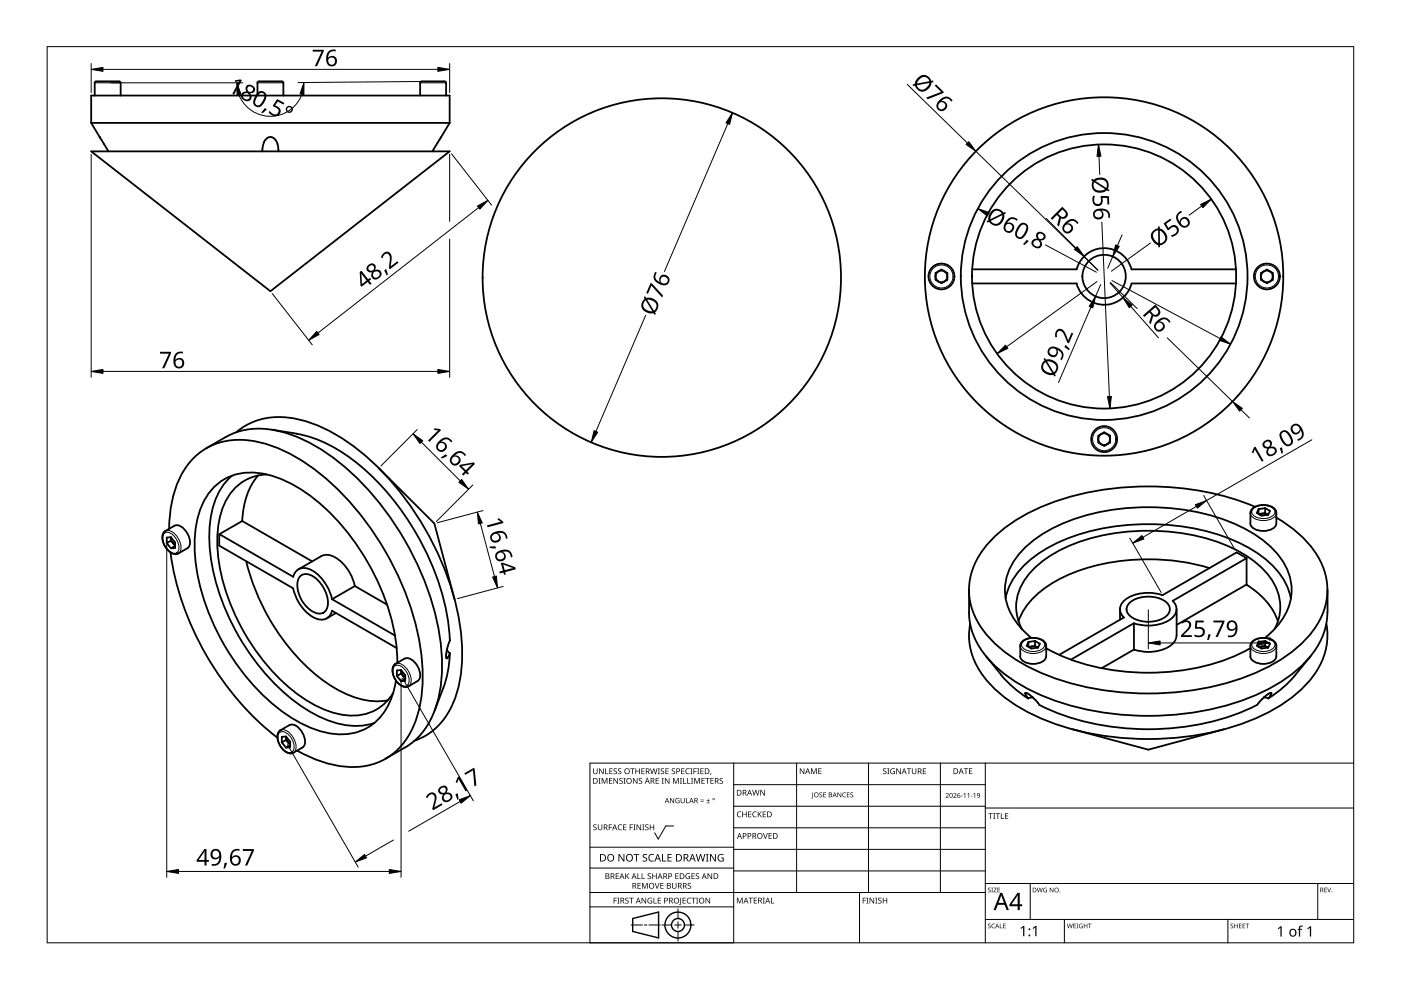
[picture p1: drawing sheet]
<svg xmlns="http://www.w3.org/2000/svg" width="297mm" height="210mm" viewBox="0 0 297 210" stroke-linecap="round" stroke-linejoin="round" font-family="sans-serif">
<g fill="none" stroke="#000" stroke-width=".38">
<path d="M20.1 17.6v2.7M20.4 17.3l-.3 .3M20.4 17.3h4.9l.3 .3M25.6 17.6v2.7M54.6 17.6l.3-.3h4.9l.3 .3M54.6 17.6v2.7M60.1 17.6v2.7M89.1 17.6l.3-.3h4.9l.3 .3M89.1 17.6v2.7M94.6 17.6v2.7M19.3 26.1v-5.8h76v5.8M19.3 26.1h76"/>
<path d="M19.3 32.1h76l-38 29.6zM19.3 26.1l1.8 3M21.1 29.1h.1M21.1 29.1l1.9 3M59 32.1a2.65 2.65 0 0 0-1.5-3 1.96 1.96 0 0 0-1.8 2.1l-.1 .9M95.3 26.1l-3.6 6M198.4 57.9l1.2-.7 1.3 .7v1.4l-1.3 .7-1.2-.7zM228.3 57.1a6 6 0 0 1 5.8-4.5 6 6 0 0 1 5.8 4.5M228.3 57.1h-22.2M262.1 57.1h-22.2M267.4 57.9l1.2-.7 1.3 .7v1.4l-1.3 .7-1.2-.7zM206.1 60.1h22.2"/>
<path d="M262.1 60.1h-22.2a6 6 0 0 1-5.8 4.5 6 6 0 0 1-5.8-4.5M47.8 92.7a16.2 16.2 0 0 1 13.5-.7 42.8 42.8 0 0 1 18.3 13.6 60.3 60.3 0 0 1 14.1 33.3 25.4 25.4 0 0 1-3.2 15 13.7 13.7 0 0 1-4.6 4.6l-4.1 2.3M47.9 92.7l-4.1 2.3M50.1 91.7a13.9 13.9 0 0 1 11.8-3.1 33.1 33.1 0 0 1 16.7 9 62.1 62.1 0 0 1 19.1 36.6 28.6 28.6 0 0 1-2 15.8 13.1 13.1 0 0 1-7.9 7.1M57.7 91.1l5.2 .8M62.8 92a30.3 30.3 0 0 1 15.1 8 55.3 55.3 0 0 1 17.4 34.3l.1 1.5M80.3 99.2l11.8 11.8 4.3 16.1M232.9 92.4l1.2-.7 1.3 .7v1.4l-1.3 .7-1.2-.7zM35.4 115.2v-1.2l.8-.1 .9 1.1v1.2l-.9 .1M35.4 115.2l.8 1.1M35.9 112.1a21.8 21.8 0 0 1 4.9-14.8 13.8 13.8 0 0 1 12.7-3.8 33.1 33.1 0 0 1 16.7 8.9 62.1 62.1 0 0 1 19.2 36.6 28.6 28.6 0 0 1-2.1 15.8 13.7 13.7 0 0 1-15.5 7.6 27.3 27.3 0 0 1-8.8-3.3M36.2 117.2a61.6 61.6 0 0 0 22.6 39.2"/>
<path d="M36.2 117.1v.1M36.2 117.2l.9 .3 .7-.2M36.3 114.6l.8 1.1M36.3 114.6v-.6a1.8 1.8 0 0 0 .8 1.6M36.3 114.6l-.9 .6M37 111.5a2.39 2.39 0 0 1 2.7 1.6 2.37 2.37 0 0 1 0 3.2M37 111.5l-1.9 1.1a2.26 2.26 0 0 0-.2 3.1l.6 .8 .7 .6M37.1 115.7l-.9 .6M39.7 116.2l-1.9 1.1M46.5 113.3v2.4M46.5 115.7l15.7 9.1M49.2 100.9a15.6 15.6 0 0 0-4.8 11.3 44.3 44.3 0 0 0 8.8 26.8 38.6 38.6 0 0 0 15.6 13.4 14.9 14.9 0 0 0 10.6 .9"/>
<path d="M52.2 119a45.7 45.7 0 0 0 17.1 25.8 18.7 18.7 0 0 0 11.6 3.9l1.3-.2M54.7 100.8a15.5 15.5 0 0 0-3.3 9.7M56.5 100.6a10 10 0 0 0-9.1 6.7 24.7 24.7 0 0 0-.5 14.3 45.3 45.3 0 0 0 16.6 25.9 19 19 0 0 0 12.4 4.2 9.7 9.7 0 0 0 7.4-4.7M66.2 119l-14.8-8.5-4.9 2.8 15.7 9M264.3 118.4l-2.1-1.2-15.7 9M264.3 118.4l-15.7 9a2.4 2.4 0 0 1-.6 4 9.5 9.5 0 0 1-7.6 .8M264.3 118.4v5.5l-14.8 8.6M266.1 107.5a3.5 3.5 0 0 1 4.4 .9l.1 2.6a2.44 2.44 0 0 1-2.8 1.6 2.48 2.48 0 0 1-2.7-1.6M266.1 107.5l-.7 .5-.3 .5v2.5M266.1 107.5a61.3 61.3 0 0 0-45.5 .1 28.6 28.6 0 0 0-12.7 9.7 13.7 13.7 0 0 0 1.1 17 33.3 33.3 0 0 0 16.1 10 61.8 61.8 0 0 0 41.2-1.7 28.6 28.6 0 0 0 12.7-9.7 13.8 13.8 0 0 0-1.2-17.2 26.6 26.6 0 0 0-7.2-6M266.8 107.9v1.1M267 109.1a1.78 1.78 0 0 1 1.7 0"/>
<path d="M268.2 108.8l.5 .3M268.2 107.7l1.1 .6-.4 .8-1.4 .2-1-.5 .3-.9M268.2 108.8l-1.3 .2M268.2 107.7v1.1M268.2 107.7l-1.4 .2M268.7 109.1h.1M62.1 124.8a9.3 9.3 0 0 0 5.3 6.5 2.3 2.3 0 0 0 3-1.8l13.7 7.9M62.1 122.3a2.43 2.43 0 0 1 3.8-1.5 9.8 9.8 0 0 1 4.5 6.3M63.3 120.7l4.8-2.8a3.7 3.7 0 0 1 4.1 1.1 9.8 9.8 0 0 1 3 5.3M63.6 122.3a2.37 2.37 0 0 1 3.3 .3 7 7 0 0 1 2.6 5.9 1.91 1.91 0 0 1-1.2 1.6 1.91 1.91 0 0 1-2-.4 6.5 6.5 0 0 1-3-6.9zM70.4 127l13.4 7.8M71.2 130l-1.9 1.1"/>
<path d="M75.2 124.3l-4.8 2.7M75.2 124.3l6.9 3.9M94.7 137.8l.7 .7a23.1 23.1 0 0 1-1.4 7.4l-1.9 4.8M95.4 135.8l-.6 1.8a2.62 2.62 0 0 0 0 2l.6-1.1M95.4 135.7v.1M205.7 132.3a13.4 13.4 0 0 0 3.3 11.7 33.2 33.2 0 0 0 16.1 9.9 61.9 61.9 0 0 0 41.2-1.6 28.5 28.5 0 0 0 12.7-9.7 13.8 13.8 0 0 0 2.2-10.3M209.1 139.1l3.2 4.1M213.2 126.9a15.6 15.6 0 0 1 7.5-9.8 43.7 43.7 0 0 1 25.2-5.9 40 40 0 0 1 21.8 6.9 14.8 14.8 0 0 1 6 8.8M216.3 139.2a2.53 2.53 0 0 0 2.7 1.6 2.42 2.42 0 0 0 2.8-1.6M216.7 133.4a10 10 0 0 1 1.2-11.3 24.6 24.6 0 0 1 12.1-7.6 45.9 45.9 0 0 1 30.7 1.4 18.8 18.8 0 0 1 9.9 8.7 9.7 9.7 0 0 1-.4 8.8M218 136.1v1M218.2 137.3a1.77 1.77 0 0 1 1.8 0"/>
<path d="M218.7 135.3a13.6 13.6 0 0 1-5.6-10.2 13.5 13.5 0 0 1 5.8-10.4 37.8 37.8 0 0 1 19.6-6.9 45.9 45.9 0 0 1 26.5 4.9 17.1 17.1 0 0 1 8.5 9.6 11.9 11.9 0 0 1-4.3 12.1l-1 .9M218.7 135.3a2.56 2.56 0 0 1 3.1 1.7v2.2M218.7 135.3a2.31 2.31 0 0 0-2.4 1.6v2.3M219.4 137l.6 .3M219.4 135.9l1.1 .6-.4 .8-1.4 .2-1-.6 .3-.8M219.4 137l-1.3 .2M219.4 135.9v1.1M219.4 135.9l-1.4 .2M221.8 137.4a47.3 47.3 0 0 0 29.6 4.6 39.7 39.7 0 0 0 13.7-4.6M237.5 129.2v2.2M238.3 130.9l-13.7 7.9M239.6 127.7a6.8 6.8 0 0 1 7.7 0 1.93 1.93 0 0 1-.6 3.3 6.5 6.5 0 0 1-7.5-.8 1.72 1.72 0 0 1 .4-2.5z"/>
<path d="M240.4 137.7v-5.6l-13.3 7.7M240.4 137.7l-6.8 4M246.5 126.2a8.9 8.9 0 0 0-8.2 1.2 2.31 2.31 0 0 0 0 3.6M249.5 129.2l-.1 5.6a3.6 3.6 0 0 1-2.9 2.9 9.7 9.7 0 0 1-6.1 0M256.5 120.5a45.4 45.4 0 0 0-30.9 1.8 18.7 18.7 0 0 0-9.2 8.2l-.5 1.2M264.3 124a15 15 0 0 1 6.6 7.7M266.8 136.1v1M267 137.3a1.77 1.77 0 0 1 1.8 0M268.2 135.2a2.32 2.32 0 0 1 2.4 1.8v2.2a2.48 2.48 0 0 1-2.8 1.6 2.5 2.5 0 0 1-2.7-1.6M268.2 135.2a2.59 2.59 0 0 0-3.1 1.7v2.3M268.2 137l.6 .3M268.2 135.9l1.1 .6-.4 .8-1.4 .2-1-.6 .3-.8"/>
<path d="M268.2 135.9v1.1M268.2 137l-1.3 .2M268.2 135.9l-1.4 .2M277.9 139.1l-3.3 4.1M281.5 125.1l-.1 4.7a16.1 16.1 0 0 1-6.1 12 42.9 42.9 0 0 1-20.9 9 60 60 0 0 1-35.9-4.4 25.5 25.5 0 0 1-11.4-10.3 13.6 13.6 0 0 1-1.7-6.3l.1-4.7M59.4 154.9a2.73 2.73 0 0 0 .3 3.7 2.08 2.08 0 0 0 2.5 1l1.9-1.1M59.5 154.8l-.1 .1M59.8 157.4l.8 1.1M59.8 157.4v-1.2h.8l.9 1.1v1.1l-.9 .1M60.7 156.2v.1a1.89 1.89 0 0 0 .8 1.5M60.7 156.9l-.9 .5M60.7 156.9l.8 1"/>
<path d="M60.7 156.2v.7M61.3 153.8a2.31 2.31 0 0 1 2.8 1.5 2.34 2.34 0 0 1 0 3.2M61.4 153.7l-2 1.2M61.5 158l-.9 .5M83.9 140.8l1.9-1.1a2.36 2.36 0 0 1 2.7 1.5 2.41 2.41 0 0 1 0 3.2M83.9 140.7a2.26 2.26 0 0 0-.2 3.2l.3 .4M84.1 143.3v-1.2h.9l.9 1.1v1.1l-.9 .1M84.1 143.3l.9 1.1M84.2 140.6a46.2 46.2 0 0 0-10.4-27.5 34.7 34.7 0 0 0-16-12.2 12 12 0 0 0-12.5 2.5 17.2 17.2 0 0 0-4 12.1 46.3 46.3 0 0 0 10.3 27.3 34.8 34.8 0 0 0 16.1 12.1 12.1 12.1 0 0 0 11.9-1.8 14.1 14.1 0 0 0 4.3-8.8l.5 .5M84.4 144.8h.1M85.1 142.2h.1M85 142.2a2.14 2.14 0 0 0 .9 1.5"/>
<path d="M85.1 142.8l.8 1.1M85.1 142.2v.6M85.1 142.8l-1 .5M85.9 143.9l-.9 .5M88.5 144.4l-1.9 1.1a1.89 1.89 0 0 1-2.2-.7M212.3 143.2a25.8 25.8 0 0 0 5.7 4.9l.9-.2M218 148.1l-.6-1a.16 .16 0 0 1 0-.2 .16 .16 0 0 1 .2 0l1.3 1 1.5 1.5M220.3 149.5a54.7 54.7 0 0 0 36.3 3.6l5.9-1.8 4-1.8M259.5 154.6l-16 4.3-16.1-4.3M268.9 148.1l.7-1.1a2.29 2.29 0 0 0-1.7 1l-1.4 1.4M274.6 143.2a23.4 23.4 0 0 1-5.7 4.9l-.9-.2"/>
<circle cx="140.3" cy="58.8" r="38"/>
<circle cx="199.6" cy="58.6" r="1.24"/>
<circle cx="199.6" cy="58.6" r="2.75"/>
<circle cx="234.1" cy="58.6" r="38"/>
<circle cx="234.1" cy="58.6" r="28"/>
<circle cx="234.1" cy="58.6" r="4.6"/>
<circle cx="234.1" cy="58.6" r="30.4"/>
<circle cx="268.6" cy="58.6" r="1.24"/>
<circle cx="268.6" cy="58.6" r="2.75"/>
<circle cx="234.1" cy="93.1" r="1.24"/>
<circle cx="234.1" cy="93.1" r="2.75"/>
</g>
<g fill="none" stroke="#000" stroke-width=".21">
<path d="M25.6 17.6h-5.5M60.1 17.6h-5.5M94.6 17.6h-5.5M34.7 113.2a1.5 1.5 0 0 1 2.4 .6 2.89 2.89 0 0 1 .6 3.2 1.2 1.2 0 0 1-1.9-.2 3.3 3.3 0 0 1-1.1-3.6zM35.1 112.6a2.39 2.39 0 0 1 2.7 1.6 2.38 2.38 0 0 1 0 3.2M265.1 108.8a1.92 1.92 0 0 0 2 1.5 3.3 3.3 0 0 0 3.4-1.1l.1-.4M265.7 107.8a3.7 3.7 0 0 1 4.3 0 1.16 1.16 0 0 1 .2 1.3 1.16 1.16 0 0 1-1.1 .7 3.3 3.3 0 0 1-3.6-.9l-.1-.3zM216.3 137a1.94 1.94 0 0 0 2 1.5 3.3 3.3 0 0 0 3.4-1.1l.1-.4M216.9 136a3.4 3.4 0 0 1 4.5 .3 1.23 1.23 0 0 1-1.1 1.6 3.2 3.2 0 0 1-3.6-.8l-.1-.4zM265.1 137a1.95 1.95 0 0 0 2 1.5 3.3 3.3 0 0 0 3.4-1.1l.1-.4M265.7 136a3.4 3.4 0 0 1 4.5 .3 1.23 1.23 0 0 1-1.1 1.6 3.2 3.2 0 0 1-3.6-.8l-.1-.4zM59.1 155.5a1.51 1.51 0 0 1 2.4 .6 2.93 2.93 0 0 1 .6 3.1 1.21 1.21 0 0 1-1.9-.2 3.3 3.3 0 0 1-1.1-3.5z"/>
<path d="M59.5 154.8a2.39 2.39 0 0 1 2.7 1.6 2.35 2.35 0 0 1 0 3.2M83.5 141.4a1.52 1.52 0 0 1 2.4 .6 2.92 2.92 0 0 1 .6 3.1 1.22 1.22 0 0 1-1.9-.2 3.2 3.2 0 0 1-1.1-3.5zM83.9 140.7a2.47 2.47 0 0 1 2.7 1.6 2.41 2.41 0 0 1 0 3.2v.1"/>
<circle cx="199.6" cy="58.6" r="2.45"/>
<circle cx="268.6" cy="58.6" r="2.45"/>
<circle cx="234.1" cy="93.1" r="2.45"/>
</g>
<path d="M10 9.9h277v190h-277z" fill="none" stroke="#000" stroke-width=".21"/>
<g fill="none" stroke="#000" stroke-width=".21">
<path d="M125.1 179.6h30.5M142.8 175.1h-1.6l-1.6 2.8-.8-1.3M155.6 166.4h53.3M155.6 161.8v38.1h-30.5v-38.1h161.9M168.9 161.8v27.4M184.1 161.8v27.4M199.4 161.8v27.4M208.9 170.9h-53.3M208.9 175.5h-53.3M208.9 161.8v38.1M287 171.3h-78.1M125.1 192.3h30.5"/>
<path d="M125.1 189.2h83.8M133.8 196.1h2.4M136.6 196.1h.6M140 196.1h-2.4M140.3 196.1h2.1M143.1 196.1h1.3M143.7 195.4v1.4M143.7 197.5v2M143.7 192.7v2M147.2 196.1h-2.1M155.6 180.1h53.3M155.6 184h-30.5"/>
<path d="M182.2 189.2v10.7M208.9 184.7h-53.3M218.4 187.3v7.6M225.7 194.9v5M260.3 194.9v5M279.4 187.3v7.6M287 194.9h-78.1M287 187.3h-78.1"/>
</g>
<g fill="#000">
<path d="M125.8 174.9l.5-.1h.2l-.1 .2a.25 .25 0 0 0-.3-.1 .25 .25 0 0 0 0 .4 .42 .42 0 0 1 .4 .5 .42 .42 0 0 1-.7 .2v-.1a.27 .27 0 0 0 .5 0 .27 .27 0 0 0-.1-.4l-.4-.2zM125.8 162.9h.1v.8a.32 .32 0 0 0 .3 .3 .32 .32 0 0 0 .3-.3v-.8h.2v.8a.47 .47 0 0 1-.5 .4 .47 .47 0 0 1-.4-.4zM126.9 165h.4l-.1 .1v1l.1 .1h-.4l.1-.1v-1zM126.8 174.8h.1v.8a.32 .32 0 0 0 .3 .3 .32 .32 0 0 0 .3-.3v-.8h.2v.8a.47 .47 0 0 1-.5 .4 .47 .47 0 0 1-.4-.4zM127 162.9h.2l.6 1v-1h.2v1.2h-.2l-.7-1 .1 1h-.2zM127.6 165h.2l.4 1 .4-1h.2v1.2h-.2v-1.1l-.4 1.1h-.1l-.4-1.1v1.1h-.1zM128.3 162.9h.2v1.1h.5v.1h-.7zM129.1 174.8h.7v.1h-.6v.5h.5v.1h-.5v.5h-.1zM129.1 165h.7v.1h-.5v.4h.5v.1h-.5v.4h.5v.2h-.7zM129.2 162.9h.7v.1h-.5v.4h.4v.2h-.4v.4h.5v.1h-.7zM130.1 163l.5-.1 .2 .1v.1a.25 .25 0 0 0-.4-.1 .25 .25 0 0 0 0 .4 .42 .42 0 0 1 .4 .5 .42 .42 0 0 1-.7 .2v-.1a.27 .27 0 0 0 .5 0 .27 .27 0 0 0-.1-.4l-.4-.2zM130.1 165h.1l.7 1v-1h.1v1.2h-.2l-.6-1v1h-.1z"/>
<path d="M131.1 175l.5-.2 .3 .1-.1 .1a.49 .49 0 0 0-.7 .4 .49 .49 0 0 0 .8 .4 .57 .57 0 0 1-.8 0 .57 .57 0 0 1 0-.8zM131.1 163l.4-.1 .2 .1v.1a.25 .25 0 0 0-.4-.1 .25 .25 0 0 0 0 .4 .42 .42 0 0 1 .4 .5 .42 .42 0 0 1-.6 .2v-.1a.27 .27 0 0 0 .4 0 .27 .27 0 0 0-.1-.4l-.3-.2zM131.4 165.1l.4-.2 .2 .1v.1a.25 .25 0 0 0-.4-.1 .25 .25 0 0 0 0 .4l.4 .2v.4l-.4 .2-.3-.1 .1-.1a.27 .27 0 0 0 .4 .1 .27 .27 0 0 0-.1-.4l-.4-.3zM132.2 165h.4l-.1 .1v1l.1 .1h-.4l.1-.1v-1zM132.1 174.8h.7v.1h-.5v.4h.5v.1h-.5v.5h.5v.1h-.7zM133.5 174.8h.7v.1h-.5v.5h.5v.1h-.5v.5h-.2zM133.6 162.9h.9v.1h-.3v1.1h-.2v-1.1h-.4zM134.3 174.8h.4l-.1 .1v1l.1 .1h-.4l.1-.1v-1zM134.2 165h.2l.6 1v-1h.2v1.2h-.2l-.7-1v1h-.1zM134.7 162.9h.2v.5h.6v-.5h.2v1.2h-.2v-.5h-.6v.5h-.2zM135 174.8h.1l.7 1v-1h.1v1.2h-.2l-.6-1v1h-.1zM135.5 165.1l.4-.2 .2 .1v.1a.25 .25 0 0 0-.4-.1 .25 .25 0 0 0 0 .4l.4 .2v.4l-.4 .2-.3-.1 .1-.1a.27 .27 0 0 0 .4 .1 .27 .27 0 0 0-.1-.4l-.3-.3z"/>
<path d="M136.2 174.8h.4l-.1 .1v1l.1 .1h-.4l.1-.1v-1zM136 162.9h.7v.1h-.6v.4h.5v.2h-.5v.4h.6v.1h-.7zM136.8 174.9l.4-.1h.3l-.1 .2a.25 .25 0 0 0-.3-.1 .25 .25 0 0 0 0 .4 .42 .42 0 0 1 .4 .5 .42 .42 0 0 1-.7 .2v-.1a.27 .27 0 0 0 .5 0 .27 .27 0 0 0-.1-.4l-.4-.2zM137.8 174.8h.1v.5h.6v-.5h.2v1.2h-.2v-.6h-.6v.6h-.1zM137.8 162.9h.2l.3 1 .2-1h.2l.3 1 .2-1h.2l-.3 1.2h-.2l-.3-1-.3 1h-.1zM139 165h.7v.1h-.5v.4h.5v.1h-.5v.4h.5v.2h-.7zM139.5 162.9h.4l-.1 .1v1l.1 .1h-.4l.1-.1v-1zM140.3 165h.4l-.1 .1v1l.1 .1h-.4l.1-.1v-1zM140.1 163l.5-.1 .2 .1v.1a.25 .25 0 0 0-.4-.1 .25 .25 0 0 0 0 .4 .42 .42 0 0 1 .4 .5 .42 .42 0 0 1-.7 .2l.1-.1a.27 .27 0 0 0 .4 0 .27 .27 0 0 0-.1-.4l-.4-.2zM141.1 162.9h.7v.1h-.6v.4h.5v.2h-.5v.4h.6v.1h-.7zM141 165h.1l.7 1v-1h.1v1.2h-.1l-.7-1v1h-.1zM142.1 169.2h.1l.6 .9v-.9h.1v1.1h-.1l-.6-.9v.9h-.1z"/>
<path d="M142.5 163l.4-.1 .2 .1v.1a.25 .25 0 0 0-.4-.1 .25 .25 0 0 0 0 .4 .42 .42 0 0 1 .4 .5 .42 .42 0 0 1-.6 .2v-.1a.27 .27 0 0 0 .4 0 .27 .27 0 0 0-.1-.4l-.4-.2zM142.7 165h.2l.4 1 .4-1h.2v1.2h-.1v-1.1l-.4 1.1h-.2l-.4-1.1v1.1h-.1zM143.3 169.3l.5-.1 .3 .1-.1 .1a.45 .45 0 0 0-.7 .3 .45 .45 0 0 0 .6 .5v-.4h-.2v-.1h.4v.6a.6 .6 0 0 1-.8-.2 .6 .6 0 0 1 0-.8zM144.2 165h.4l-.2 .1v1l.2 .1h-.4l.1-.1v-1zM144.8 165h.2v1h.5v.2h-.7zM144.4 162.9h.7v.1h-.5v.4h.5v.2h-.5v.4h.5v.1h-.7zM144.3 169.2h.2v.7a.28 .28 0 0 0 .2 .3 .28 .28 0 0 0 .3-.3v-.7h.2v.7a.42 .42 0 0 1-.5 .4 .42 .42 0 0 1-.4-.4zM145.5 169.2h.1v1h.5v.1h-.6zM145.7 165h.2v1h.5v.2h-.7zM145.5 163.1l.3-.2 .4 .1v.1l-.3-.1a.49 .49 0 0 0-.4 .7 .49 .49 0 0 0 .7 .3 .57 .57 0 0 1-.8-.1 .57 .57 0 0 1 0-.8zM146.4 162.9h.4l-.1 .1v1l.1 .1h-.4l.1-.1v-1zM146.5 165h.5l-.2 .1v1l.2 .1h-.5l.2-.1v-1z"/>
<path d="M147 162.9h.7v.1h-.5v.5h.5v.1h-.5v.5h-.2zM147.2 165h.2l.4 1 .4-1h.2v1.2h-.2l.1-1.1-.5 1.1h-.1l-.4-1.1v1.1h-.1zM147.8 162.9h.5l-.2 .1v1l.2 .1h-.5l.2-.1v-1zM148.5 169.9h.7v.1h-.7zM148.5 169.5h.7v.2h-.7zM148.5 162.9h.7v.1h-.6v.4h.5v.2h-.5v.4h.6v.1h-.7zM148.7 165h.7v.1h-.5v.4h.5v.1h-.5v.4h.5v.2h-.7zM149.8 170.2h.7v.1h-.7zM149.5 165h.9v.1h-.3v1.1h-.2v-1.1h-.4zM150.1 169.4l.1 .3h.3l-.3 .1v.3l-.1-.3h-.3l.3-.1zM150.7 163.9h.1l-.2 .4zM150.6 165h.7v.1h-.5v.4h.5v.1h-.5v.4h.5v.2h-.7z"/>
<path d="M152.6 165.1l.4-.2 .3 .1-.1 .1a.25 .25 0 0 0-.4-.1 .25 .25 0 0 0 0 .4l.4 .2 .1 .4-.4 .2-.4-.1 .1-.1a.27 .27 0 0 0 .5 .1 .27 .27 0 0 0-.1-.4l-.4-.3zM156.4 172.2l.4-.2 .4 .1-.1 .1a.49 .49 0 0 0-.7 .5 .49 .49 0 0 0 .7 .4 .57 .57 0 0 1-.8 0 .57 .57 0 0 1 0-.8zM157.4 172.1h.1v.5h.7v-.5h.1v1.2h-.1v-.6h-.7v.6h-.1zM158.6 172.1h.7v.1h-.5v.4h.5v.1h-.5v.4h.5v.2h-.7zM159.7 172.2l.3-.2 .4 .1v.1h-.3a.49 .49 0 0 0-.4 .6 .49 .49 0 0 0 .7 .3 .57 .57 0 0 1-.8 0 .57 .57 0 0 1 0-.8zM159.5 167.5h.1l.3 1 .3-1h.1l.3 1 .3-1h.1l-.3 1.2h-.2l-.3-1.1-.2 1.1h-.2zM160.7 172.1h.1v.6l.5-.6h.2l-.5 .5 .5 .7h-.1l-.5-.6-.1 .6h-.1zM161.8 176.6h.1l.4 1.1 .3-1.1h.2l-.4 1.2h-.2zM161.2 167.5h.2l.6 1v-1h.2v1.2h-.2l-.7-1v1h-.1zM161.7 172.1h.7v.1h-.5v.4h.5v.1h-.5v.4h.5v.2h-.7zM163 176.6h.6v.2h-.5v.3h.5v.2h-.5v.4h.5v.1h-.6zM169.6 162.9h.2l.6 1v-1h.1v1.2h-.1l-.7-1v1h-.1z"/>
<path d="M172.3 168h.1v1.1l-.3 .2-.1-.1 .3-.1zM172 162.9h.2l.4 1 .3-1h.3v1.2h-.2v-1l-.4 1h-.1l-.4-1.1v1.1h-.1zM173.5 162.9h.7v.1h-.5v.4h.4v.1h-.4v.5h.5v.1h-.7zM173.8 168.1l.3-.1 .2 .1v.1a.25 .25 0 0 0-.4-.1 .25 .25 0 0 0 0 .3 .25 .25 0 0 0 .3 .1 .32 .32 0 0 1 0 .6 .32 .32 0 0 1-.5-.2 .25 .25 0 0 0 .4 .1 .25 .25 0 0 0 0-.4l-.4-.2zM174.6 168h.5v.1h-.4v.3h.4v.2h-.4v.3h.4v.1h-.5zM177.6 168h.1l.6 .9-.1-.9h.2v1h-.2l-.5-.8v.8h-.1zM178.7 168.1h.7h-.3a.42 .42 0 0 0-.4 .6 .42 .42 0 0 0 .6 .2 .48 .48 0 0 1-.7-.1 .48 .48 0 0 1 .1-.7zM179.5 168h.6v.1h-.4v.3h.4v.2h-.4v.3h.4v.1h-.6zM180.3 168.1l.4-.1 .2 .1v.1a.25 .25 0 0 0-.4-.1 .25 .25 0 0 0-.1 .3 .25 .25 0 0 0 .4 .1 .32 .32 0 0 1 0 .6 .32 .32 0 0 1-.5-.2 .25 .25 0 0 0 .3 .1 .25 .25 0 0 0 .1-.4l-.4-.2zM187.3 163l.4-.1 .2 .1v.1a.25 .25 0 0 0-.4-.1 .25 .25 0 0 0 0 .4 .42 .42 0 0 1 .4 .5 .42 .42 0 0 1-.6 .2v-.1a.27 .27 0 0 0 .4 0 .27 .27 0 0 0-.1-.4l-.3-.2zM188.1 162.9h.5l-.2 .1v1l.2 .1h-.5l.2-.1v-1zM188.9 163.1l.5-.2 .3 .1v.1a.5 .5 0 0 0-.8 .4 .5 .5 0 0 0 .7 .5v-.4h-.3v-.1h.4v.6a.66 .66 0 0 1-.8-.1 .66 .66 0 0 1 0-.9z"/>
<path d="M190 162.9h.2l.7 1-.1-1h.2v1.2h-.2l-.6-1v1h-.2zM192.3 162.9h.9v.1h-.4v1.1h-.2v-1.1h-.3zM193.3 162.9h.2v.8a.32 .32 0 0 0 .3 .3 .32 .32 0 0 0 .3-.3v-.8h.2v.8a.47 .47 0 0 1-.5 .4 .47 .47 0 0 1-.5-.4zM195.7 162.9h.6v.1h-.5v.4h.5v.2h-.5v.4h.5v.1h-.6zM200.5 168.3a.37 .37 0 0 1 .6 0 .37 .37 0 0 1-.2 .5l-.3 .3h.6v.1h-.7l.3-.4a.27 .27 0 0 0 .2-.4 .27 .27 0 0 0-.4-.1zM202.1 168.3a.37 .37 0 0 1 .6 0 .37 .37 0 0 1-.2 .5l-.2 .3h.5v.1h-.7l.3-.4a.27 .27 0 0 0 .3-.4 .27 .27 0 0 0-.5-.1zM203.7 168.7h.4v.1h-.4zM204.3 168.4l.4-.3v1.1h-.2v-.9zM204.4 162.9h.9v.1h-.4v1.1h-.2v-1.1h-.3zM205.1 168.4l.4-.3v1.1h-.1v-.9zM205.8 168.7h.4v.1h-.4zM205.4 162.9h.7v.1h-.5v.4h.5v.1h-.5v.5h.5v.1h-.7z"/>
<path d="M206.4 168.4l.4-.3v1.1h-.2v-.9zM209.6 172.4h.9v.2h-.4v1h-.1v-1h-.4zM210.6 172.4h.4l-.1 .1v1l.1 .1h-.4l.1-.1v-1zM211.1 172.4h.9v.2h-.4v1h-.1v-1h-.4zM212.2 172.4h.2v1.1h.5v.1h-.7zM213.1 172.4h.7v.2h-.6v.3h.5v.2h-.5v.4h.6v.1h-.7zM130.1 190.3h.7v.2h-.5v.4h.4v.1h-.4v.6h-.2zM130.5 185.2h.7v.1h-.5v.4h.5v.1h-.5v.4h.5v.2h-.7zM130.9 190.3h.4l-.1 .2v.9l.1 .2h-.4l.1-.2v-.9zM131.1 181.1h.3l.8 1.3v-1.3h.2v1.6h-.3l-.8-1.4v1.4h-.2zM132.6 190.5l.4-.2 .3 .1-.1 .1a.25 .25 0 0 0-.4-.1 .25 .25 0 0 0 0 .4 .4 .4 0 0 1 .5 .3 .4 .4 0 0 1-.3 .5 .4 .4 0 0 1-.5-.2h.1a.27 .27 0 0 0 .5 .1 .27 .27 0 0 0-.1-.5l-.4-.2zM132.6 185.2h.1v.6l.6-.6h.1l-.4 .5 .5 .7h-.2l-.5-.6-.1 .6h-.1z"/>
<path d="M133.4 190.3h.9v.2h-.4v1.1h-.1v-1.1h-.4zM134.3 181.1h1.2v.2h-.5v1.4h-.2v-1.4h-.5zM135.2 185.2h.1v1h.5v.2h-.6zM135.2 187.2h.6v.1h-.5v.4h.5v.2h-.5v.4h.5v.1h-.6zM136 185.2h.2v1h.5v.2h-.7zM136.1 187.2h.2l.4 1 .4-1h.2v1.2h-.1v-1l-.4 1h-.2l-.4-1 .1 1h-.2zM136 190.3h.2l.7 1.1-.1-1.1h.2v1.3h-.2l-.6-1v1h-.2zM136.3 181.2l.4-.1h.5l-.2 .2a.33 .33 0 0 0-.5 .1 .33 .33 0 0 0 .4 .4 .49 .49 0 0 1 .3 .7 .49 .49 0 0 1-.8 .2l-.2-.1v-.2l.3 .1a.35 .35 0 0 0 .5-.2 .35 .35 0 0 0-.4-.4l-.3-.3zM137.4 190.5l.6-.2 .3 .1-.1 .1a.5 .5 0 0 0-.8 .4 .5 .5 0 0 0 .7 .5v-.3h-.3v-.2h.5v.6a.66 .66 0 0 1-.9-.1 .66 .66 0 0 1 0-.9zM137.4 185.3l.4-.2 .2 .1v.1a.25 .25 0 0 0-.4-.1 .25 .25 0 0 0 0 .4 .42 .42 0 0 1 .4 .6 .42 .42 0 0 1-.6 .2v-.2a.27 .27 0 0 0 .4 .1 .27 .27 0 0 0-.1-.4l-.3-.3zM137.7 181.3l.4-.2h.6l-.1 .2-.4-.1a.64 .64 0 0 0-.5 .9 .64 .64 0 0 0 .9 .3v.2a.83 .83 0 0 1-1-.3 .83 .83 0 0 1 .1-1zM138.6 190.3h.1v1.1h.5v.2h-.6z"/>
<path d="M138.8 187.2h.2l.3 1.1 .4-1.1h.1l-.4 1.2h-.1zM138.3 185.2h.2v.5h.6v-.5h.1v1.2h-.1v-.6h-.6v.6h-.2zM139.5 190.3h.6v.2h-.5v.4h.5v.1h-.5v.4h.5v.2h-.6zM140.4 181.1h.2v1.4h.7v.2h-.9zM140 187.2h.7v.1h-.5v.4h.5v.2h-.5v.4h.5v.1h-.7zM141.5 181.1h.9v.2h-.7v.4h.7v.2h-.7v.6h.7v.2h-.9zM142.5 187.2h.1v.8a.32 .32 0 0 0 .4 .3 .32 .32 0 0 0 .3-.3v-.8h.1v.8a.47 .47 0 0 1-.4 .4 .47 .47 0 0 1-.5-.4zM143.2 185.2h.7v.1h-.6v.4h.5v.1h-.5v.4h.6v.2h-.7zM144.2 190.3h.2v1.3l-.1 .2-.3 .1v-.2l.2-.1zM144.7 190.3h.7v.2h-.5v.4h.5v.1h-.5v.4h.5v.2h-.7zM145.5 185.3l.4-.2 .4 .1-.1 .1a.5 .5 0 0 0-.7 .4 .5 .5 0 0 0 .7 .5v-.3h-.3v-.2h.4v.6a.66 .66 0 0 1-.9-.1 .66 .66 0 0 1 .1-.9zM145.8 190.5l.3-.2 .4 .1v.1h-.3a.49 .49 0 0 0-.4 .6 .49 .49 0 0 0 .7 .3 .57 .57 0 0 1-.8 0 .57 .57 0 0 1 0-.8z"/>
<path d="M145.9 187.3l.4-.1 .2 .1v.1a.25 .25 0 0 0-.4-.1 .25 .25 0 0 0 0 .4l.4 .2v.3l-.4 .2h-.3l.1-.1a.27 .27 0 0 0 .4 0 .27 .27 0 0 0-.1-.4l-.4-.2zM146.6 190.3h.9v.2h-.4v1.1h-.1v-1.1h-.4zM146.6 185.2h.7v.1h-.5v.4h.5v.1h-.5v.4h.5v.2h-.7zM147.6 190.3h.4l-.1 .2v.9l.1 .2h-.4l.1-.2v-.9zM147.6 185.3l.4-.2 .2 .1v.1a.25 .25 0 0 0-.4-.1 .25 .25 0 0 0 0 .4 .42 .42 0 0 1 .4 .6 .42 .42 0 0 1-.7 .2l.1-.2a.27 .27 0 0 0 .4 .1 .27 .27 0 0 0-.1-.4l-.4-.3zM147.5 181.1h.2l.4 1.3 .3-1.3h.2l.4 1.3 .3-1.3h.2l-.4 1.6h-.2l-.4-1.4-.3 1.4h-.2zM149.7 181.1h.5l-.2 .1v1.3l.2 .2h-.5l.1-.2v-1.3zM149.6 190.3h.2l.6 1.1v-1.1h.2v1.3h-.2l-.7-1v1h-.1zM150 185.2h.2l.6 1v-1h.2v1.2h-.2l-.6-1v1h-.2zM150.5 181.1h.3l.8 1.3v-1.3h.2v1.6h-.2l-.9-1.4v1.4h-.2zM152.4 181.3l.7-.2h.3l-.1 .2a.65 .65 0 0 0-1 .5 .65 .65 0 0 0 .9 .7v-.5h-.3v-.2h.5v.8a.86 .86 0 0 1-1.1-.2 .86 .86 0 0 1 .1-1.1zM156.2 190.3h.3l.3 1 .4-1h.3v1.2h-.2v-1l-.4 1h-.1l-.4-1v1h-.2z"/>
<path d="M158.7 190.3h.9v.2h-.3v1h-.2v-1h-.4zM159.8 190.3h.7v.2h-.5v.3h.5v.2h-.5v.4h.5v.1h-.7zM161.7 190.3h.5l-.2 .2v.9l.2 .1h-.5l.2-.1v-.9zM163.5 190.3h.1v1.1h.6v.1h-.7zM182.9 190.3h.7v.2h-.5v.4h.5v.1h-.5v.6h-.2zM183.7 190.3h.4l-.1 .2v.9l.1 .2h-.4l.1-.2v-.9zM184.4 190.3h.1l.7 1v-1h.1v1.3h-.1l-.7-1v1h-.1zM185.6 190.3h.4l-.1 .2v.9l.1 .2h-.4l.1-.2v-.9zM186.2 190.5l.5-.2 .2 .1v.1a.25 .25 0 0 0-.4-.1 .25 .25 0 0 0 0 .4l.4 .2v.4l-.4 .2-.3-.1v-.1a.27 .27 0 0 0 .5 .1 .27 .27 0 0 0-.1-.5l-.4-.2zM187.2 190.3h.1v.6h.6v-.6h.2v1.3h-.2v-.6h-.6v.6h-.1zM209.5 188.3l.3-.1 .2 .2a.24 .24 0 0 0-.3-.1 .24 .24 0 0 0-.1 .3 .24 .24 0 0 0 .3 .1l.2 .2-.1 .2-.4 .1-.2-.2a.23 .23 0 0 0 .4 .2 .23 .23 0 0 0 0-.4l-.3-.2zM209.5 195.9l.3-.1 .2 .2a.24 .24 0 0 0-.3-.1 .24 .24 0 0 0-.1 .3 .24 .24 0 0 0 .3 .1 .31 .31 0 0 1 0 .5 .31 .31 0 0 1-.5-.1 .23 .23 0 0 0 .4 .1 .23 .23 0 0 0 0-.4l-.3-.2z"/>
<path d="M210.2 188.2h.3l-.1 .1 .1 .9h-.3l.1-.1zM210.3 196l.4-.2 .2 .1v.1a.39 .39 0 0 0-.6 .3 .39 .39 0 0 0 .6 .4 .46 .46 0 0 1-.7-.1 .46 .46 0 0 1 .1-.6zM210.7 188.2h.6l-.5 .9h.5v.1h-.7l.5-.9h-.4zM212 195.8h.1v.9l.4 .1h-.5zM211.5 188.2h.5l-.4 .1v.3h.4l-.4 .1v.4l.4 .1h-.5zM212.7 195.8h.5l-.4 .1v.3h.4l-.4 .2v.3l.4 .1h-.5zM216.4 196.8l.6-.5h.2v2.2h-.3v-1.9l-.4 .4zM218.9 196.8l.6-.5h.3v2.2h-.3v-1.9l-.4 .4zM219.8 188.2h.2l.2 .8 .2-.8h.1l.3 .8 .2-.8h.1l-.3 1h-.1l-.2-.8-.3 .8h-.1zM221.3 188.3h.7h-.1a.4 .4 0 0 0-.6 .4 .4 .4 0 0 0 .6 .4v-.3l-.2-.1h.3v.5a.53 .53 0 0 1-.7-.2 .53 .53 0 0 1 0-.7zM222.6 188.2h.1l.5 .8v-.8h.1v1h-.1l-.5-.8v.8h-.1zM226.2 195.8h.1l.2 .9 .3-.9h.1l.2 .9 .2-.9h.1l-.2 1h-.1l-.3-.8-.2 .8h-.1z"/>
<path d="M227.6 195.8h.5l-.4 .1v.3h.4l-.4 .2v.3l.4 .1h-.5zM228.3 195.8h.3l-.1 .1 .1 .9h-.3l.1-.1zM228.9 196l.7-.1-.2 .1a.4 .4 0 0 0-.5 .3 .4 .4 0 0 0 .5 .4v-.3l-.2-.1h.4v.5a.53 .53 0 0 1-.7-.1 .53 .53 0 0 1 0-.7zM229.8 195.8h.1v.4h.5v-.4h.1v1h-.1v-.4h-.5v.4h-.1zM230.7 195.8h.7l-.3 .1v.9h-.1v-.9zM260.9 195.9l.4-.1 .1 .2a.24 .24 0 0 0-.3-.1 .24 .24 0 0 0-.1 .3 .24 .24 0 0 0 .4 .1 .31 .31 0 0 1 0 .5 .31 .31 0 0 1-.5-.1 .23 .23 0 0 0 .3 .1 .23 .23 0 0 0 .1-.4l-.4-.2zM261.7 195.8h.1v.4h.5v-.4h.1v1h-.1v-.4h-.5v.4h-.1zM262.7 195.8h.5l-.4 .1v.3h.4l-.4 .2v.3l.4 .1h-.5zM263.5 195.8h.5l-.4 .1v.3h.4l-.4 .2v.3l.4 .1h-.5zM264.1 195.8h.7l-.3 .1v.9h-.1v-.9zM270.9 196.9l.6-.5h.2v2.2h-.2v-1.9l-.4 .3zM275.5 196.4l.7-.1v.2h-.4l-.1 .2-.1 .2h.5v.2h-.5v1.5h-.2v-1.5h-.3l.3-.2z"/>
<path d="M277.2 196.9l.6-.5h.2v2.2h-.3v-1.9l-.4 .3zM280.8 188.2h.5l-.4 .1v.3h.4l-.4 .1v.4l.4 .1h-.5zM281.4 188.2h.1l.3 .8 .3-.8h.1l-.3 1h-.1z"/>
<path d="M125.8 165h.3a.54 .54 0 0 1 .6 .6 .56 .56 0 0 1-.6 .6h-.3zM125.9 165.1v.9h.2a.43 .43 0 0 0 .5-.4 .41 .41 0 0 0-.5-.5z"/>
<path d="M128 174.8h.3a.35 .35 0 0 1 .5 .2 .35 .35 0 0 1-.3 .5l.4 .5h-.2l-.3-.5h-.2v.5h-.2zM128.2 174.9v.5h.1a.23 .23 0 0 0 .3-.2 .23 .23 0 0 0-.3-.3z"/>
<path d="M130.3 174.8h.1l.5 1.2h-.2l-.1-.4h-.5l-.2 .4h-.1zM130.3 175l-.2 .5h.4z"/>
<path d="M132.3 163.5a.61 .61 0 0 1 1.2 0 .61 .61 0 0 1-1.2 0zM132.7 163.1l-.1 .4a.45 .45 0 0 0 .5 .4 .45 .45 0 0 0 .3-.5 .45 .45 0 0 0-.5-.4z"/>
<path d="M132.7 165.6a.61 .61 0 0 1 1.2 0 .61 .61 0 0 1-1.2 0zM133.1 165.2a.47 .47 0 0 0-.1 .7 .47 .47 0 0 0 .7-.1 .45 .45 0 0 0 0-.6 .45 .45 0 0 0-.6 0z"/>
<path d="M136.9 162.9h.4a.35 .35 0 0 1 .4 .3 .35 .35 0 0 1-.2 .4l.3 .5h-.2l-.3-.5h-.2v.5h-.2zM137.1 163v.5h.2a.23 .23 0 0 0 .3-.2 .23 .23 0 0 0-.3-.3z"/>
<path d="M137.2 165h.1l.5 1.2h-.2l-.1-.4h-.5l-.1 .4h-.2zM137.2 165.1l-.2 .6h.4z"/>
<path d="M138 165h.3a.35 .35 0 0 1 .4 .2 .35 .35 0 0 1-.2 .4l.3 .6h-.2l-.3-.5h-.2v.5h-.1zM138.1 165.1v.4h.2a.23 .23 0 0 0 .3-.2 .23 .23 0 0 0-.3-.2z"/>
<path d="M141.4 169.2h.1l.4 1.1h-.1l-.2-.3h-.4l-.1 .3h-.2zM141.4 169.3l-.2 .5h.4z"/>
<path d="M143.4 162.9h.3a.41 .41 0 0 1 .5 .5 .41 .41 0 0 1-.6 .3v.4h-.2zM143.6 163v.5a.29 .29 0 0 0 .4-.2 .29 .29 0 0 0-.4-.3z"/>
<path d="M146.5 169.2h.2l.4 1.1h-.2l-.1-.3h-.4l-.2 .3h-.1zM146.6 169.3l-.2 .5h.4z"/>
<path d="M147.2 169.2h.3a.31 .31 0 0 1 .4 .2 .31 .31 0 0 1-.2 .4l.3 .5h-.1l-.3-.5h-.2v.5h-.2zM147.4 169.3v.4h.1a.21 .21 0 0 0 .3-.2 .21 .21 0 0 0-.3-.2z"/>
<path d="M149.4 162.9h.4a.61 .61 0 0 1 .6 .6 .61 .61 0 0 1-.6 .6h-.4zM149.6 163v1h.2a.48 .48 0 0 0 .4-.5 .48 .48 0 0 0-.4-.5z"/>
<path d="M151.1 169.4a.24 .24 0 0 1 .4 0 .24 .24 0 0 1-.4 0zM151.2 169.4a.15 .15 0 0 0 .3 0 .15 .15 0 0 0-.3 0z"/>
<path d="M151.6 165h.3a.35 .35 0 0 1 .4 .2 .35 .35 0 0 1-.2 .4l.3 .6h-.1l-.3-.5h-.3v.5h-.1zM151.7 165.1v.4h.2a.23 .23 0 0 0 .3-.2 .23 .23 0 0 0-.3-.2z"/>
<path d="M156.7 176.6h.2l.4 1.2h-.1l-.2-.3h-.5l-.1 .3h-.2zM156.8 176.8l-.2 .5h.4z"/>
<path d="M156.2 167.5h.4a.61 .61 0 0 1 .6 .6 .61 .61 0 0 1-.6 .6h-.4zM156.4 167.6v1h.2a.49 .49 0 0 0 .4-.4 .49 .49 0 0 0-.3-.6z"/>
<path d="M157.5 167.5h.3a.35 .35 0 0 1 .4 .2 .35 .35 0 0 1-.2 .4l.3 .6h-.1l-.3-.5h-.3v.5h-.1zM157.6 167.6v.5h.2a.23 .23 0 0 0 .3-.3 .23 .23 0 0 0-.3-.2z"/>
<path d="M157.5 176.6h.3a.41 .41 0 0 1 .5 .5 .41 .41 0 0 1-.7 .3v.4h-.1zM157.6 176.8v.4a.29 .29 0 0 0 .5-.2 .29 .29 0 0 0-.5-.2z"/>
<path d="M158.5 176.6h.3a.41 .41 0 0 1 .5 .5 .41 .41 0 0 1-.6 .3v.4h-.2zM158.7 176.8v.4a.29 .29 0 0 0 .4-.2 .29 .29 0 0 0-.4-.2z"/>
<path d="M158.8 167.5h.2l.5 1.2h-.2l-.1-.4h-.5l-.2 .4h-.1zM158.9 167.6l-.2 .6h.4z"/>
<path d="M159.6 176.6h.3a.35 .35 0 0 1 .4 .3 .35 .35 0 0 1-.2 .4l.3 .5h-.2l-.3-.5h-.2v.5h-.1zM159.7 176.8v.4h.2a.23 .23 0 0 0 .3-.2 .23 .23 0 0 0-.3-.2z"/>
<path d="M160.4 177.2a.65 .65 0 0 1 1.3 0 .65 .65 0 0 1-1.3 0zM160.8 176.8l-.1 .4a.45 .45 0 0 0 .5 .4 .45 .45 0 0 0 .4-.5 .45 .45 0 0 0-.5-.4z"/>
<path d="M162.7 172.1h.3a.61 .61 0 0 1 .6 .6 .61 .61 0 0 1-.6 .6h-.3zM162.8 172.2v.9h.2a.48 .48 0 0 0 .5-.4 .48 .48 0 0 0-.5-.5z"/>
<path d="M163.9 176.6h.4a.61 .61 0 0 1 .6 .7 .61 .61 0 0 1-.7 .5h-.3zM164.1 176.8v.9h.1a.48 .48 0 0 0 .5-.4 .48 .48 0 0 0-.4-.5z"/>
<path d="M171.2 162.9h.1l.5 1.2h-.2l-.1-.4h-.5l-.1 .4h-.2zM171.2 163.1l-.1 .5h.3z"/>
<path d="M172.5 168.5a.51 .51 0 0 1 1 0 .51 .51 0 0 1-1 0zM172.7 168.5a.4 .4 0 0 0 .8 0 .4 .4 0 0 0-.8 0z"/>
<path d="M175.7 168h.3a.26 .26 0 0 1 .4 .2 .26 .26 0 0 1-.2 .3 .28 .28 0 0 1 .2 .3 .28 .28 0 0 1-.3 .2h-.4zM175.8 168.6v.3h.3a.19 .19 0 0 0 .2-.2 .19 .19 0 0 0-.3-.1zM175.8 168.1v.4h.2a.18 .18 0 0 0 .3-.2 .18 .18 0 0 0-.3-.2z"/>
<path d="M176.9 168l.5 1-.2-.3h-.4l-.3 .3zM177 168.1l-.2 .5h.3z"/>
<path d="M191.6 162.9h.2l.4 1.2h-.1l-.2-.4h-.4l-.2 .4h-.1zM191.7 163.1l-.2 .5h.4z"/>
<path d="M194.6 162.9h.3a.35 .35 0 0 1 .5 .2 .35 .35 0 0 1-.3 .5l.4 .5h-.2l-.3-.5h-.3v.5h-.1zM194.7 163v.5h.2a.23 .23 0 0 0 .3-.2 .23 .23 0 0 0-.3-.3z"/>
<path d="M201.4 168.2l.4-.1 .2 .3v.5l-.2 .3-.3-.1-.2-.2zM201.5 168.3l-.1 .2a.38 .38 0 0 0 .3 .5 .41 .41 0 0 0 .2-.4 .41 .41 0 0 0-.4-.3z"/>
<path d="M203.1 168.2l.4-.1-.3 .2-.1 .3a.35 .35 0 0 1 .5 .2 .35 .35 0 0 1-.4 .5 .35 .35 0 0 1-.2-.5zM203.1 168.9a.22 .22 0 0 0 .4 0 .22 .22 0 0 0-.4 0z"/>
<path d="M202.2 162.9h.3a.55 .55 0 0 1 .6 .6 .56 .56 0 0 1-.6 .6h-.3zM202.3 163v1h.2a.48 .48 0 0 0 .5-.5 .48 .48 0 0 0-.5-.5z"/>
<path d="M203.7 162.9h.2l.4 1.2h-.1l-.2-.4h-.5l-.1 .4h-.2zM203.8 163.1l-.2 .5h.4z"/>
<path d="M207.2 168.2a.49 .49 0 0 1 .6 .4 .49 .49 0 0 1-.4 .6l-.2-.1 .4-.1 .1-.3a.32 .32 0 0 1-.5 0 .32 .32 0 0 1 0-.5zM207.2 168.5a.25 .25 0 0 0 .5 0 .25 .25 0 0 0-.5 0z"/>
<path d="M128.4 185.2h.3a.31 .31 0 0 1 .5 .1 .31 .31 0 0 1-.3 .4 .33 .33 0 0 1 .3 .4 .33 .33 0 0 1-.4 .3h-.4zM128.5 185.8v.4h.3a.23 .23 0 0 0 .3-.2 .23 .23 0 0 0-.3-.2zM128.5 185.3v.4h.2a.21 .21 0 0 0 .3-.2 .21 .21 0 0 0-.3-.2z"/>
<path d="M127.2 181.1h.5a.71 .71 0 0 1 .8 .8 .73 .73 0 0 1-.8 .8h-.5zM127.4 181.2v1.3h.2a.56 .56 0 0 0 .7-.6 .54 .54 0 0 0-.6-.7z"/>
<path d="M129.5 185.2h.3a.35 .35 0 0 1 .4 .2 .35 .35 0 0 1-.2 .4l.3 .6h-.1l-.3-.5h-.3v.5h-.1zM129.6 185.3v.4h.2a.23 .23 0 0 0 .3-.2 .23 .23 0 0 0-.3-.2z"/>
<path d="M128.9 181.3a.76 .76 0 0 1 1.1 .1 .76 .76 0 0 1-.1 1.1 .76 .76 0 0 1-1.1-.3v-.5zM129.1 181.4a.62 .62 0 0 0-.1 .8 .62 .62 0 0 0 .8 .2l.1-.1a.61 .61 0 0 0 0-.8 .61 .61 0 0 0-.8-.1z"/>
<path d="M131.6 190.3h.3a.35 .35 0 0 1 .4 .3 .35 .35 0 0 1-.2 .4l.3 .6h-.1l-.3-.5h-.3v.5h-.1zM131.7 190.5v.4h.2a.23 .23 0 0 0 .3-.2 .23 .23 0 0 0-.3-.2z"/>
<path d="M131.8 185.2h.1l.5 1.2h-.2l-.1-.4h-.5l-.1 .4h-.2zM131.9 185.3l-.2 .6h.4z"/>
<path d="M132.9 181.3a.76 .76 0 0 1 1.1 .1 .76 .76 0 0 1-.1 1.1 .76 .76 0 0 1-1.1-.3l-.1-.5zM133.1 181.4a.62 .62 0 0 0-.2 .8 .62 .62 0 0 0 .9 .2l.1-.1a.61 .61 0 0 0 0-.8 .61 .61 0 0 0-.8-.1z"/>
<path d="M134.1 187.2h.3a.35 .35 0 0 1 .5 .2 .35 .35 0 0 1-.3 .5l.4 .5h-.2l-.3-.5h-.2v.5h-.2zM134.3 187.3v.5h.1a.23 .23 0 0 0 .3-.2 .23 .23 0 0 0-.3-.3z"/>
<path d="M134.4 185.2h.1l.5 1.2h-.2l-.1-.4h-.5l-.1 .4h-.2zM134.4 185.3l-.2 .6h.4z"/>
<path d="M135.3 190.3h.1l.5 1.3h-.2l-.1-.4h-.5l-.2 .4h-.1zM135.3 190.5l-.2 .5h.4z"/>
<path d="M137.5 187.8a.61 .61 0 0 1 1.2 0 .61 .61 0 0 1-1.2 0zM137.9 187.4a.47 .47 0 0 0-.1 .7 .47 .47 0 0 0 .7 0v-.1a.45 .45 0 0 0 0-.5 .45 .45 0 0 0-.6-.1z"/>
<path d="M139.4 181.1h.1l.6 1.6h-.2l-.1-.5h-.7l-.2 .5h-.2zM139.4 181.3l-.2 .7h.5z"/>
<path d="M139.9 185.2h.1l.5 1.2h-.2l-.1-.4h-.5l-.1 .4h-.2zM139.9 185.3l-.1 .6h.3z"/>
<path d="M140.7 185.2h.3a.35 .35 0 0 1 .4 .2 .35 .35 0 0 1-.2 .4l.3 .6h-.2l-.2-.5h-.3v.5h-.1zM140.8 185.3v.4h.2a.23 .23 0 0 0 .3-.2 .23 .23 0 0 0-.3-.2z"/>
<path d="M141.4 187.2h.3a.31 .31 0 0 1 .5 .2 .31 .31 0 0 1-.2 .4 .33 .33 0 0 1 .2 .4 .33 .33 0 0 1-.4 .2h-.4zM141.5 187.9v.4h.3a.23 .23 0 0 0 .3-.2 .23 .23 0 0 0-.3-.2zM141.5 187.3v.4h.3a.21 .21 0 0 0 .2-.2 .21 .21 0 0 0-.3-.2z"/>
<path d="M140.8 190.3h.4a.41 .41 0 0 1 .4 .5 .41 .41 0 0 1-.6 .3v.5h-.2zM141 190.5v.5a.29 .29 0 0 0 .5-.3 .29 .29 0 0 0-.5-.2z"/>
<path d="M141.9 190.3h.3a.35 .35 0 0 1 .4 .3 .35 .35 0 0 1-.2 .4l.3 .6h-.1l-.3-.5h-.3v.5h-.1zM142 190.5v.4h.2a.23 .23 0 0 0 .3-.2 .23 .23 0 0 0-.3-.2z"/>
<path d="M141.7 185.2h.3a.41 .41 0 0 1 .5 .5 .41 .41 0 0 1-.6 .2v.5h-.2zM141.9 185.3v.5a.29 .29 0 0 0 .4-.3 .29 .29 0 0 0-.4-.2z"/>
<path d="M143.7 187.2h.4a.35 .35 0 0 1 .4 .2 .35 .35 0 0 1-.2 .5l.3 .5h-.2l-.3-.5h-.2v.5h-.2zM143.9 187.3v.5h.2a.23 .23 0 0 0 .3-.2 .23 .23 0 0 0-.3-.3z"/>
<path d="M142.8 191a.61 .61 0 0 1 1.2 0 .61 .61 0 0 1-1.2 0zM143.2 190.6a.47 .47 0 0 0-.1 .7 .47 .47 0 0 0 .7-.1 .45 .45 0 0 0-.1-.6 .45 .45 0 0 0-.5 0z"/>
<path d="M143.3 181.1h.5a.71 .71 0 0 1 .8 .8 .73 .73 0 0 1-.8 .8h-.5zM143.5 181.2v1.3h.2a.56 .56 0 0 0 .7-.6 .54 .54 0 0 0-.6-.7z"/>
<path d="M144.8 187.2h.3a.35 .35 0 0 1 .5 .2 .35 .35 0 0 1-.3 .5l.4 .5h-.2l-.3-.5h-.2v.5h-.2zM145 187.3v.5h.1a.23 .23 0 0 0 .3-.2 .23 .23 0 0 0-.3-.3z"/>
<path d="M144.1 185.2h.4a.61 .61 0 0 1 .6 .6 .61 .61 0 0 1-.6 .6h-.4zM144.3 185.3v.9h.1a.48 .48 0 0 0 .5-.4 .48 .48 0 0 0-.4-.5z"/>
<path d="M144.9 181.1h.5a.45 .45 0 0 1 .5 .3 .45 .45 0 0 1-.3 .6l.5 .7h-.3l-.3-.7h-.4v.7h-.2zM145.1 181.3v.5h.3a.3 .3 0 0 0 .3-.3 .3 .3 0 0 0-.3-.2z"/>
<path d="M146.7 181.1h.2l.6 1.6h-.2l-.2-.5h-.6l-.2 .5h-.2zM146.8 181.3l-.2 .7h.5z"/>
<path d="M148.1 191a.61 .61 0 0 1 1.2 0 .61 .61 0 0 1-1.2 0zM148.4 191a.45 .45 0 0 0 .9 0 .45 .45 0 0 0-.9 0z"/>
<path d="M149.2 185.2h.2l.5 1.2h-.2l-.2-.4h-.4l-.2 .4h-.1zM149.3 185.3l-.2 .6h.4z"/>
<path d="M151.3 185.2h.4a.61 .61 0 0 1 .6 .6 .61 .61 0 0 1-.6 .6h-.4zM151.5 185.3v.9h.1a.48 .48 0 0 0 .5-.4 .48 .48 0 0 0-.4-.5z"/>
<path d="M158.1 190.3h.1l.5 1.2h-.2l-.1-.3h-.5l-.1 .3h-.2zM158.2 190.5l-.2 .5h.4z"/>
<path d="M160.8 190.3h.3a.35 .35 0 0 1 .4 .3 .35 .35 0 0 1-.2 .4l.3 .5h-.1l-.3-.5h-.3v.5h-.1zM160.9 190.5v.4h.2a.23 .23 0 0 0 .3-.2 .23 .23 0 0 0-.3-.2z"/>
<path d="M162.7 190.3h.1l.5 1.2h-.1l-.2-.3h-.5l-.1 .3h-.2zM162.8 190.5l-.2 .5h.4z"/>
<path d="M211.4 195.8l.5 1-.3-.3h-.4l-.2 .3zM211.4 196l-.1 .4h.3z"/>
<path d="M212.1 189.3h.4l1.4 3.7h-.5l-.4-1.2h-1.5l-.4 1.2h-.4zM212.3 189.8l-.6 1.6h1.2z"/>
<path d="M215.7 189.3h.5v2.4h.5v.4h-.5v.9h-.4v-.9h-1.8v-.3zM215.8 189.8l-1.3 1.9h1.3z"/>
<path d="M219 188.2h.3a.44 .44 0 0 1 .4 .5 .45 .45 0 0 1-.5 .5h-.2zM219.1 188.3v.8l.3-.1 .2-.2v-.3z"/>
<path d="M223.5 188.7a.5 .5 0 0 1 1 0 .5 .5 0 0 1-1 0zM223.7 188.7a.36 .36 0 0 0 .7 0 .36 .36 0 0 0-.7 0z"/>
<path d="M273.6 197.1a.82 .82 0 0 1 1.2 .1 .82 .82 0 0 1-.2 1.2 .82 .82 0 0 1-1.2-.4zM273.8 197.2a.58 .58 0 0 0-.1 .9 .58 .58 0 0 0 .8 0l.1-.2a.53 .53 0 0 0-.1-.6 .53 .53 0 0 0-.7-.1z"/>
<path d="M279.9 188.2h.3a.28 .28 0 0 1 .3 .2 .28 .28 0 0 1-.1 .3l.2 .5-.4-.4h-.1v.4h-.2zM280.1 188.3v.4h.1a.19 .19 0 0 0 .2-.2 .19 .19 0 0 0-.2-.2z"/>
<circle cx="218.3" cy="198.3" r=".2"/>
<circle cx="218.3" cy="197" r=".2"/>
<circle cx="224.7" cy="189.1" r=".09"/>
<circle cx="282.4" cy="189.1" r=".09"/>
</g>
<g fill="none" stroke="#000" stroke-width=".3">
<path d="M134.1 194.7l5.5-1.3v5.5l-5.5-1.4z"/>
<circle cx="143.7" cy="196.1" r="2.74"/>
<circle cx="143.7" cy="196.1" r="1.37"/>
</g>
<g fill="none" stroke="#000" stroke-width=".21">
<path d="M19.3 13.5v6.1M21.8 14.7h71M23.5 17.6h28M64 20a7.1 7.1 0 0 1-6.7 4.7 7.1 7.1 0 0 1-6.7-4.7M91.2 17.3l-28 .2M95.3 13.5v6.1M192.3 17.9l12.8 12.4M19.3 32.7v47.3M95.3 32.7v14.2M95.7 32.6l8.5 10.9M155.3 23.9l-14.4 33.6M206.9 32.1l25.9 25.2"/>
<path d="M232.9 30.6l.3 6.4M95.3 50.7v29.3M101.5 44l-34.1 26.6M221.7 51.9l10.8 5.8M221.8 46.3l6.3 6.3M229.9 54.4l2.9 2.9M232.6 59.7l-21.2 15.3M233.6 47.1l1.7 39.5M235.5 59.9l5.6 5.5M235.8 59.5l25.1 13.5M235.9 54.4l-1 2.5M237.9 49.8l-1 2.3"/>
<path d="M243.9 51.5l-8.3 6M256.8 42.2l-4.7 3.4M21.8 78.8h71M57.7 62.2l8.5 10.9M136.9 66.9l-11.5 26.9M231.3 65.1l-6.9 16M233.4 60.3l-1.1 2.5M235.4 60l2.7 3.1M239.7 65l5.9 6.6M247.5 71.6l13.8 13.5M88.5 91.1l-7.7 7.7M89.3 93.7l8.3 8.3"/>
<path d="M263.1 86.9l1.8 1.7M278.1 93.2l-22.3 12.9M35.4 114.6v71.4M100.2 102.8l-7.7 7.8M101.8 111l3 11.2M102.4 108.3l-9.7 2.5M239.5 114.1l6.7 11.5M253.7 107.4l-11.4 6.5M255.2 105l6.7 11.6M106.7 124.3l-9.7 2.6M243.5 129.3v8.3M266.8 136.3h-20.8"/>
<path d="M269.3 135.1v.8M60.9 157.9l15 26M85 143.9v42.1M85.3 143.8l15 26M83.4 178.1l-5.9 3.4M97.6 169.9l-10.9 6.3M37.9 184.8h44.6"/>
</g>
<g fill="#000">
<path d="M66.3 10.5h2.3v.4l-1.4 3.1h-.4l1.4-3.1h-1.9zM49.8 17l1.2-.2 .3 .2-1.7 3.1-.3-.2 1.4-2.7-.8 .2zM56.1 22.9l.5 .3-1 .8-.2-.1zM58.8 21l1.5 .8-.2 .4-1.2-.7-.6 .9 .5 .2a1.13 1.13 0 0 1 .4 1.7 1.13 1.13 0 0 1-1.7 0l-.5-.4 .2-.4a1.03 1.03 0 0 0 1.8 .4 .93 .93 0 0 0-1-1.3l-.1-.2zM198.5 17.9l1.6 1.6-.2 .3-3.2 1.2-.4-.3 3.2-1.2-1.3-1.3zM81.5 57.3l.4-.2 .3 1.1-.2 .2zM81.2 53.8a1.06 1.06 0 0 1 1.3-.3 1.06 1.06 0 0 1 .5 1.3l-.1 1.7 1.3-1.1 .3 .3-1.8 1.4-.3-.3 .2-1.5a.98 .98 0 0 0-.8-1.5l-.4 .3-.3 .6-.3-.1zM217.7 50.9l.4 .2-.9 .8-.3-.1zM231.8 41.5h.4a1.03 1.03 0 0 0 .6 1.8 .93 .93 0 0 0 .5-1.5l.2-.3 1.6 .1 .1 1.7-.4 .1-.1-1.4-1-.1a1.17 1.17 0 0 1-.9 1.8 1.17 1.17 0 0 1-1.2-1.5zM246.7 47.4l1.4-1 .2 .3-1.1 .8 .6 .8a1.17 1.17 0 0 1 1.9-.2 1.17 1.17 0 0 1-.6 1.9l-.6 .2-.3-.3a1.03 1.03 0 0 0 1.2-1.5 .93 .93 0 0 0-1.6 .4h-.2zM33.9 74.6h2.4v.3l-1.5 3.2h-.4l1.4-3.1h-1.9zM137.9 60l.3 .1 2.4 2.6-.2 .4-2.3-2.5-.7 1.7-.4-.2z"/>
<path d="M225.9 73.2l.9 .8-.1 .3-1-.7zM224.1 70a1.14 1.14 0 0 1 1.8 .8l.6 1.4 .7-1.7 .3 .2-.9 2.1-.3-.1-.6-1.5a.98 .98 0 0 0-1.4-.9l-.2 .4v.7l-.3 .1-.1-.8zM92.1 90.8l1.2 .2 .2 .2-2.4 2.5-.3-.3 2.1-2.2h-.9zM93.5 97l1-.7 .3 .3-1.1 .6zM265.9 94.9l.3-.2 1.7 3-.4 .2-1.5-2.6-.3 .8-.3-.1zM271.3 95.1l.5-.2 .2 1.2-.3 .1zM103.3 111.4l2.9-.8-.7-.5 .2-.3 .9 .8 .1 .3-3.3 .9zM103.8 115.9l1.2-.1 .1 .4h-1.2zM250.4 131.9a1.16 1.16 0 0 1 1.4-.4 1.16 1.16 0 0 1 .7 1.2l-.3 .6-1.3 1.4h1.8v.4h-2.3v-.4l1.1-1.1a.98 .98 0 0 0 .3-1.7h-.5l-.6 .3zM253.5 131.6h1.7v.4h-1.4v1l.5-.1a1.13 1.13 0 0 1 1.1 1.4 1.13 1.13 0 0 1-1.5 .8l-.6-.2v-.4a1.03 1.03 0 0 0 1 .3 1.03 1.03 0 0 0 .7-.8 .93 .93 0 0 0-1.4-.6l-.3-.2zM256.2 134.5h.5l-.4 1.2h-.4zM257.3 131.6h2.3v.3l-1.4 3.2h-.5l1.4-3.1h-1.8z"/>
<path d="M90.8 168.3a1.06 1.06 0 0 1 1.4-.1 1.06 1.06 0 0 1 .3 1.3l-.4 1.7 1.5-.9 .2 .3-2 1.2-.2-.3 .4-1.5a.98 .98 0 0 0-.6-1.6l-.4 .2-.4 .6-.3-.1zM96.6 168.4l.4-.2 .2 1.2-.3 .2zM97 164.8l.4-.2 1.7 3-.4 .2-1.5-2.6-.3 .8-.3-.1zM98.5 163.9l2-1.1 .1 .3 .4 3.4-.4 .2-.3-3.4-1.7 1zM47.6 182.9l.5 .1-.4 1.1h-.3zM51.5 180h2.3v.4l-1.4 3.1h-.5l1.5-3.1h-1.9z"/>
<path d="M52.3 18.2a1.05 1.05 0 0 1 1.3 0 1.05 1.05 0 0 1 .2 1.3l-.8 .3a1 1 0 0 1 0 1.5 1 1 0 0 1-1.4-.2 .94 .94 0 0 1-.4-1.1 .94 .94 0 0 1 1.1-.6l-.1-.1a.91 .91 0 0 1 .1-1.1zM51.5 20.4a.7 .7 0 0 0 1.4 0 .7 .7 0 0 0-1.4 0zM52.5 18.9a.58 .58 0 0 0 1.1 0 .58 .58 0 0 0-1.1 0z"/>
<path d="M69.7 10.9l.5-.3 .5-.1h.5v.4a1.18 1.18 0 0 0-1.6 1.4 1.08 1.08 0 0 1 1.6-.1 1.08 1.08 0 0 1-.1 1.6 1.28 1.28 0 0 1-1.5 0 1.28 1.28 0 0 1-.4-1.5l.1-.8zM69.6 13a.76 .76 0 0 0 1.5 0 .76 .76 0 0 0-1.5 0z"/>
<path d="M194.6 16.5a1.61 1.61 0 0 1 1.6-.6 1.61 1.61 0 0 1 1.3 1.2h.3l.1 .3-.4 .1a1.8 1.8 0 0 1-1.5 1.8 1.8 1.8 0 0 1-2-1.1h-.4l-.1-.3 .4-.1 .2-.6zM194.4 18.1a1.18 1.18 0 0 0 .9 .9 1.18 1.18 0 0 0 1.2-.5l.6-.9zM194.9 16.9l-.5 .8 2.6-.5a1.17 1.17 0 0 0-.9-.9 1.17 1.17 0 0 0-1.2 .6z"/>
<path d="M54.6 19.7a1.13 1.13 0 0 1 1.6-.1 1.13 1.13 0 0 1 .1 1.6 1.69 1.69 0 0 1-1.9 1.5 1.27 1.27 0 0 1-.4-2zM55 19.9l-.8 1.4a.69 .69 0 0 0 .2 1 .69 .69 0 0 0 1-.4 1.91 1.91 0 0 0 .5-2l-.5-.2z"/>
<path d="M60.6 23.2a.75 .75 0 0 1 1.5 0 .75 .75 0 0 1-1.5 0zM60.9 23.2a.46 .46 0 0 0 .9 0 .46 .46 0 0 0-.9 0z"/>
<path d="M199.1 21.3a1.63 1.63 0 0 1 2.9 0l-.3 .3a1.18 1.18 0 0 0-2.1-.2 1.08 1.08 0 0 1 1.3 1.1 1.08 1.08 0 0 1-1.2 1.1 1.22 1.22 0 0 1-1.1-.9 1.22 1.22 0 0 1 .5-1.4zM198.9 22.4a.76 .76 0 0 0 1.5 0 .76 .76 0 0 0-1.5 0z"/>
<path d="M78 56.3a.89 .89 0 0 1 1.3-.4 .89 .89 0 0 1 .2 1.3 1 1 0 0 1 1.4 .6 1 1 0 0 1-.7 1.3 .94 .94 0 0 1-1.3-.1 .94 .94 0 0 1 0-1.3l-.2 .1a.85 .85 0 0 1-.9-.5 .85 .85 0 0 1 .2-1zM79.1 58.2a.7 .7 0 0 0 1.4 0 .7 .7 0 0 0-1.4 0zM78.2 56.8a.58 .58 0 0 0 1.1 0 .58 .58 0 0 0-1.1 0z"/>
<path d="M76.3 57.7l.3-.3 1.4 1.8 .4-.3 .3 .3-.4 .3 .5 .6-.4 .3-.4-.6-1.4 1-.2-.3zM76.6 58l.1 2.2 1-.7z"/>
<path d="M210.3 44.7a1.6 1.6 0 0 1 2.5 .4l.3-.2 .2 .3-.4 .2v.7l-.2 .7a1.63 1.63 0 0 1-1.4 1.1 1.63 1.63 0 0 1-1.6-.9l-.4 .2-.1-.3 .4-.2 .1-1zM210.1 46.8a1.24 1.24 0 0 0 1.3 .6 1.24 1.24 0 0 0 1-1.1l.1-.7zM210.6 45l-.5 .8-.1 .7 2.4-1.2-.7-.6a.99 .99 0 0 0-1.1 .3z"/>
<path d="M213.5 46.6a1.5 1.5 0 0 1 2.3-.1l-.2 .3a1.18 1.18 0 0 0-2 .5 1.08 1.08 0 0 1 1.4 .7 1.08 1.08 0 0 1-.8 1.3 1.28 1.28 0 0 1-1.4-.7 1.28 1.28 0 0 1 .4-1.5zM213.1 48.2a.76 .76 0 0 0 1.5 0 .76 .76 0 0 0-1.5 0z"/>
<path d="M216.1 47.6a1.13 1.13 0 0 1 1.6-.1 1.13 1.13 0 0 1 .1 1.6 1.69 1.69 0 0 1-1.9 1.5 1.27 1.27 0 0 1-.4-2zM216.5 47.9l-.8 1.3a.69 .69 0 0 0 .2 1 .69 .69 0 0 0 1-.4 1.91 1.91 0 0 0 .5-2l-.4-.2z"/>
<path d="M219.9 49.4l.4-.3 .6 .1a.89 .89 0 0 1 .8 1 .89 .89 0 0 1-1.1 .8 1 1 0 0 1 0 1.5 1 1 0 0 1-1.4-.2 .94 .94 0 0 1-.4-1.1 .94 .94 0 0 1 1.1-.6l-.1-.1a.91 .91 0 0 1 .1-1.1zM219.1 51.6a.7 .7 0 0 0 1.4 0 .7 .7 0 0 0-1.4 0zM220.1 50.1a.58 .58 0 0 0 1.1 0 .58 .58 0 0 0-1.1 0z"/>
<path d="M222.8 46.3l2.4-2.5 .7 .7a1 1 0 0 1 .4 1.4 1 1 0 0 1-1.4 .4l-.4 1.8-.3-.4 .4-1.6-.5-.5-1 1zM225.3 44.4l-1 .9 .4 .4a.67 .67 0 0 0 1.1 .1 .67 .67 0 0 0-.2-1z"/>
<path d="M225.8 47.2a1.63 1.63 0 0 1 2.9 .1l-.3 .2a1.18 1.18 0 0 0-2.1-.1 1.08 1.08 0 0 1 1.2 1 1.08 1.08 0 0 1-1.1 1.1 1.22 1.22 0 0 1-1.2-.9 1.22 1.22 0 0 1 .6-1.4zM225.6 48.4a.76 .76 0 0 0 1.5 0 .76 .76 0 0 0-1.5 0z"/>
<path d="M232.1 44.6a2.21 2.21 0 0 1 3.1 .6l.1 1h-.3a1.18 1.18 0 0 0-1.5-1.5 1.08 1.08 0 0 1 .2 1.6 1.08 1.08 0 0 1-1.6 0 1.15 1.15 0 0 1 0-1.7zM232.1 45.4a.76 .76 0 0 0 1.5 0 .76 .76 0 0 0-1.5 0z"/>
<path d="M231.5 37.9l.4 .2a1.84 1.84 0 0 1 2-.4 1.84 1.84 0 0 1 1.2 1.7l-.2 .7 .3 .2-.2 .3-.3-.3-.6 .4-.8 .2a1.63 1.63 0 0 1-1.6-.7 1.63 1.63 0 0 1 0-1.8l-.4-.2zM232 38.6a1.18 1.18 0 0 0 .1 1.4 1.18 1.18 0 0 0 1.2 .4l1-.3zM232.3 38.4l2.2 1.4a1.17 1.17 0 0 0 0-1.3 1.17 1.17 0 0 0-1.3-.4z"/>
<path d="M244.4 49l.5-.4 .6-.2v-.4h.4v.4l.6 .3 .6 .6a1.63 1.63 0 0 1 .3 1.7 1.63 1.63 0 0 1-1.5 1v.4h-.3v-.4a1.93 1.93 0 0 1-1.2-3zM245.9 48.9v2.7a1.18 1.18 0 0 0 1.1-.8 1.18 1.18 0 0 0-.3-1.3zM244.7 49.2a1.15 1.15 0 0 0 .1 1.7l.8 .6-.1-2.7z"/>
<path d="M249.7 45.2l.7-.5 .2 .3a1.18 1.18 0 0 0-.5 2 1.08 1.08 0 0 1 1.3-1 1.08 1.08 0 0 1 .9 1.3 1.28 1.28 0 0 1-1.3 1 1.28 1.28 0 0 1-1.2-1l-.4-.8a1.34 1.34 0 0 1 .3-1.3zM250.4 47.2a.76 .76 0 0 0 1.5 0 .76 .76 0 0 0-1.5 0z"/>
<path d="M37.3 74.9l.5-.3 .6-.1 .4 .1v.4a1.18 1.18 0 0 0-1.6 1.3 1.08 1.08 0 0 1 1.6-.1 1.08 1.08 0 0 1 0 1.6 1.28 1.28 0 0 1-1.6 0 1.28 1.28 0 0 1-.4-1.5l.1-.8zM37.2 77a.76 .76 0 0 0 1.5 0 .76 .76 0 0 0-1.5 0z"/>
<path d="M136.5 63l.3-.2 .2 .4 .7-.1 .7 .2a1.63 1.63 0 0 1 1.2 1.3 1.63 1.63 0 0 1-.7 1.6l.2 .4-.3 .2-.2-.4a1.84 1.84 0 0 1-2.1-.5 1.84 1.84 0 0 1-.3-2.1l.5-.4zM137.2 63.6l1.4 2.3a1.18 1.18 0 0 0 .6-1.2 1.18 1.18 0 0 0-1-1zM136.8 63.8a1.23 1.23 0 0 0-.3 1.3 1.23 1.23 0 0 0 1.1 .8l.7 .1-1.4-2.3z"/>
<path d="M138.9 57.7l.4 .1a1.18 1.18 0 0 0 .6 2 1.08 1.08 0 0 1 .5-1.5 1.08 1.08 0 0 1 1.5 .7 1.22 1.22 0 0 1-.5 1.3 1.22 1.22 0 0 1-1.4 0 1.63 1.63 0 0 1-1.1-2.6zM140.1 59.4a.76 .76 0 0 0 1.5 0 .76 .76 0 0 0-1.5 0z"/>
<path d="M221.3 76.1l.3-.2 .2 .4 .6-.1 .8 .2a1.63 1.63 0 0 1 1.2 1.3 1.63 1.63 0 0 1-.8 1.6l.3 .3-.3 .2-.3-.3a1.84 1.84 0 0 1-2-.5 1.84 1.84 0 0 1-.3-2.1l.5-.5zM222 76.6l1.4 2.3a1.18 1.18 0 0 0 .5-1.2 1.18 1.18 0 0 0-.9-.9zM221.6 76.9l-.4 .6a1.15 1.15 0 0 0 .9 1.4l1 .2-1.4-2.3z"/>
<path d="M222.5 73.7a1.44 1.44 0 0 1 1.6 0 1.64 1.64 0 0 1 1 2.6l-.3-.1a1.16 1.16 0 0 0 .3-1.2 1.16 1.16 0 0 0-.9-.8 1.08 1.08 0 0 1-.6 1.5 1.08 1.08 0 0 1-1.4-.7l-.1-.6zM222.5 74.6a.76 .76 0 0 0 1.5 0 .76 .76 0 0 0-1.5 0z"/>
<path d="M242.3 66.9l2.6-2.3 .7 .7a1 1 0 0 1 .3 1.4 1 1 0 0 1-1.4 .3l-.5 1.8-.4-.4 .6-1.6-.5-.5-1.1 .9zM244 66l.3 .4a.67 .67 0 0 0 1.1 .2 .67 .67 0 0 0-.1-1.1l-.4-.3z"/>
<path d="M245.2 68.2a1.74 1.74 0 0 1 2.7-.3l.3 .3-.3 .3a1.18 1.18 0 0 0-2.1-.3 1.08 1.08 0 0 1 1.2 1.1 1.08 1.08 0 0 1-1.3 1 1.18 1.18 0 0 1-1-.8 1.18 1.18 0 0 1 .5-1.3zM245 69.2a.8 .8 0 0 0 1.6 0 .8 .8 0 0 0-1.6 0z"/>
<path d="M93 93.6a1.63 1.63 0 0 1 2.9 0l-.3 .2a1.18 1.18 0 0 0-2-.1 1.08 1.08 0 0 1 1.2 1 1.08 1.08 0 0 1-1.2 1.1 1.22 1.22 0 0 1-1.1-.9 1.22 1.22 0 0 1 .5-1.3zM92.8 94.7a.76 .76 0 0 0 1.5 0 .76 .76 0 0 0-1.5 0z"/>
<path d="M96 96.5a1.63 1.63 0 0 1 2.8 0l-.3 .2a1.18 1.18 0 0 0-2-.1 1.08 1.08 0 0 1 1.2 1 1.08 1.08 0 0 1-1.2 1.1 1.22 1.22 0 0 1-1.1-.9 1.22 1.22 0 0 1 .6-1.3zM95.7 97.6a.76 .76 0 0 0 1.5 0 .76 .76 0 0 0-1.5 0z"/>
<path d="M267.9 93.7a.93 .93 0 0 1 1.1-.5 .93 .93 0 0 1 .7 .9l-.3 .6a1 1 0 0 1 1.3 .7 1 1 0 0 1-.9 1.2 .94 .94 0 0 1-1.2-.3 .94 .94 0 0 1 .1-1.2h-.1a.85 .85 0 0 1-.8-.5 .85 .85 0 0 1 .1-.9zM268.9 95.7a.69 .69 0 0 0 1.3 0 .69 .69 0 0 0-1.3 0zM268.2 94.2a.58 .58 0 0 0 1.1 0 .58 .58 0 0 0-1.1 0z"/>
<path d="M271.6 91.5a1.25 1.25 0 0 1 2 .6 1.6 1.6 0 0 1 .1 2.3 1.27 1.27 0 0 1-1.9-.7l-.5-1.4zM271.8 91.8a1.84 1.84 0 0 0 .6 1.9v.1a.69 .69 0 0 0 1 .3 .69 .69 0 0 0 .2-1 1.91 1.91 0 0 0-1.4-1.5z"/>
<path d="M274 90.1a1.43 1.43 0 0 1 2.2 1.1 1.54 1.54 0 0 1-1 2.3l-.2-.3a1.16 1.16 0 0 0 1-.8 1.16 1.16 0 0 0-.3-1.2 1.08 1.08 0 0 1-1.3 .9 1.08 1.08 0 0 1-.7-1.4zM274 90.9a.76 .76 0 0 0 1.5 0 .76 .76 0 0 0-1.5 0z"/>
<path d="M97.6 98.5l2.8-.5 .3 .4-1.6 1.6 .3 .4-.2 .2-.4-.3-.6 .5-.3-.3 .6-.5-1.2-1.2zM97.9 98.8l.9 .9 1.3-1.3z"/>
<path d="M104.2 113.2l.9-.5a1.63 1.63 0 0 1 2.5 1.4l-.4 .1a1.18 1.18 0 0 0-1.7-1.1 1.08 1.08 0 0 1 .5 1.5 1.08 1.08 0 0 1-1.5 .3 1.14 1.14 0 0 1-.3-1.7zM104.3 113.9a.76 .76 0 0 0 1.5 0 .76 .76 0 0 0-1.5 0z"/>
<path d="M105.3 117.1a2.1 2.1 0 0 1 3.2 .2l.2 .8-.4 .1a1.18 1.18 0 0 0-1.7-1.2 1.08 1.08 0 0 1 .5 1.6 1.08 1.08 0 0 1-1.6 .3 1.14 1.14 0 0 1-.2-1.8zM105.3 117.9a.8 .8 0 0 0 1.6 0 .8 .8 0 0 0-1.6 0z"/>
<path d="M106.2 119.4l.4-.1 2.6 1 .2 .4-2.3 .6 .1 .5-.3 .1-.2-.5-.7 .2-.1-.4 .7-.2zM106.7 119.7l.3 1.2 1.8-.5z"/>
<path d="M260.4 131.8a1.28 1.28 0 0 1 1.5 0 1.28 1.28 0 0 1 .5 1.5 1.58 1.58 0 0 1-2.1 1.8v-.4a1.16 1.16 0 0 0 1.2-.2 1.16 1.16 0 0 0 .4-1.1 1.08 1.08 0 0 1-1.6 .1 1.08 1.08 0 0 1 .1-1.7zM260.5 132.6a.76 .76 0 0 0 1.5 0 .76 .76 0 0 0-1.5 0z"/>
<path d="M93.1 167l.2-.1a.89 .89 0 0 1 1.3-.2 .89 .89 0 0 1 .1 1.3 1 1 0 0 1 1.2 .8 1 1 0 0 1-.9 1.2 .94 .94 0 0 1-1.2-.3 .94 .94 0 0 1 .2-1.2h-.2a.84 .84 0 0 1-.8-.5 .84 .84 0 0 1 .1-1zM94.1 169.1a.7 .7 0 0 0 1.4 0 .7 .7 0 0 0-1.4 0zM93.4 167.6a.58 .58 0 0 0 1.1 0 .58 .58 0 0 0-1.1 0z"/>
<path d="M43.3 180h.5v2.3h.5v.4h-.5v.8h-.4v-.8h-1.7v-.3zM43.4 180.5l-1.3 1.8h1.3z"/>
<path d="M44.9 180.3a1.28 1.28 0 0 1 1.6 0 1.28 1.28 0 0 1 .4 1.5 1.58 1.58 0 0 1-2 1.7v-.4a1.16 1.16 0 0 0 1.2-.1 1.16 1.16 0 0 0 .4-1.2 1.08 1.08 0 0 1-1.6 .1 1.08 1.08 0 0 1 0-1.6zM45 181.1a.76 .76 0 0 0 1.5 0 .76 .76 0 0 0-1.5 0z"/>
<path d="M49.3 180.4l.5-.3 .6-.1h.4v.4a1.18 1.18 0 0 0-1.6 1.3 1.08 1.08 0 0 1 1.6-.1 1.08 1.08 0 0 1 0 1.6 1.22 1.22 0 0 1-1.5 .2 1.22 1.22 0 0 1-.5-1.4l.1-.9zM49.2 182.4a.76 .76 0 0 0 1.5 0 .76 .76 0 0 0-1.5 0z"/>
</g>
<g fill="#000" stroke="#000" stroke-width=".21">
<path d="M19.3 14.7l2.5-.4v.8zM64.4 17.5v2.5l-.8-.1zM92.8 14.3l2.5 .4-2.5 .4zM50.2 17.6l.9 2.3-.8 .2zM155.3 23.9l-.6 2.5-.8-.4zM205.4 30l1.5 2.1-2.1-1.5zM232.9 30.6l.5 2.5h-.8zM101.2 43.7l2.2-1.2-1.7 1.9zM207.3 44.2l2.4 .8-.4 .8zM227.8 52.9l.6-.6 1.5 2.1zM236.5 51.9l.8 .3-1.4 2.2zM254.6 43.3l2.2-1.1-1.8 1.8z"/>
<path d="M19.3 78.8l2.5-.5v.9zM67.2 70.3l.5 .6-2.3 1.2zM92.8 78.3l2.5 .5-2.5 .4zM213.2 73.2l.5 .7-2.3 1.1zM232.3 62.8l-.6 2.5-.8-.3zM238.1 63.1l2 1.6-.7 .5zM258.9 71.4l2 1.6-2.4-.8zM87.6 92l2 1.4-.6 .6zM126 91.3l.7 .3-1.3 2.2zM234.8 84.1h.8l-.3 2.5zM261.3 85.1l2.1 1.5-.6 .6zM97.9 101.7l1.5 2-2.1-1.4z"/>
<path d="M101.2 108.6l1 2.3-.8 .2zM240.2 115.2l1.9-1.6 .4 .7zM253.4 107l2.4-.9-1.9 1.6zM104.4 122.3l.8-.2 .3 2.6zM243.5 136.3l2.5-.4v.8zM266.8 135.9l2.5 .4-2.5 .4zM97.3 169.6l2.4-.9-1.9 1.6zM35.4 184.8l2.5-.4v.8zM75.3 182.8l2-1.6 .4 .7zM82.5 184.4l2.5 .4-2.5 .4z"/>
</g>
</svg>
